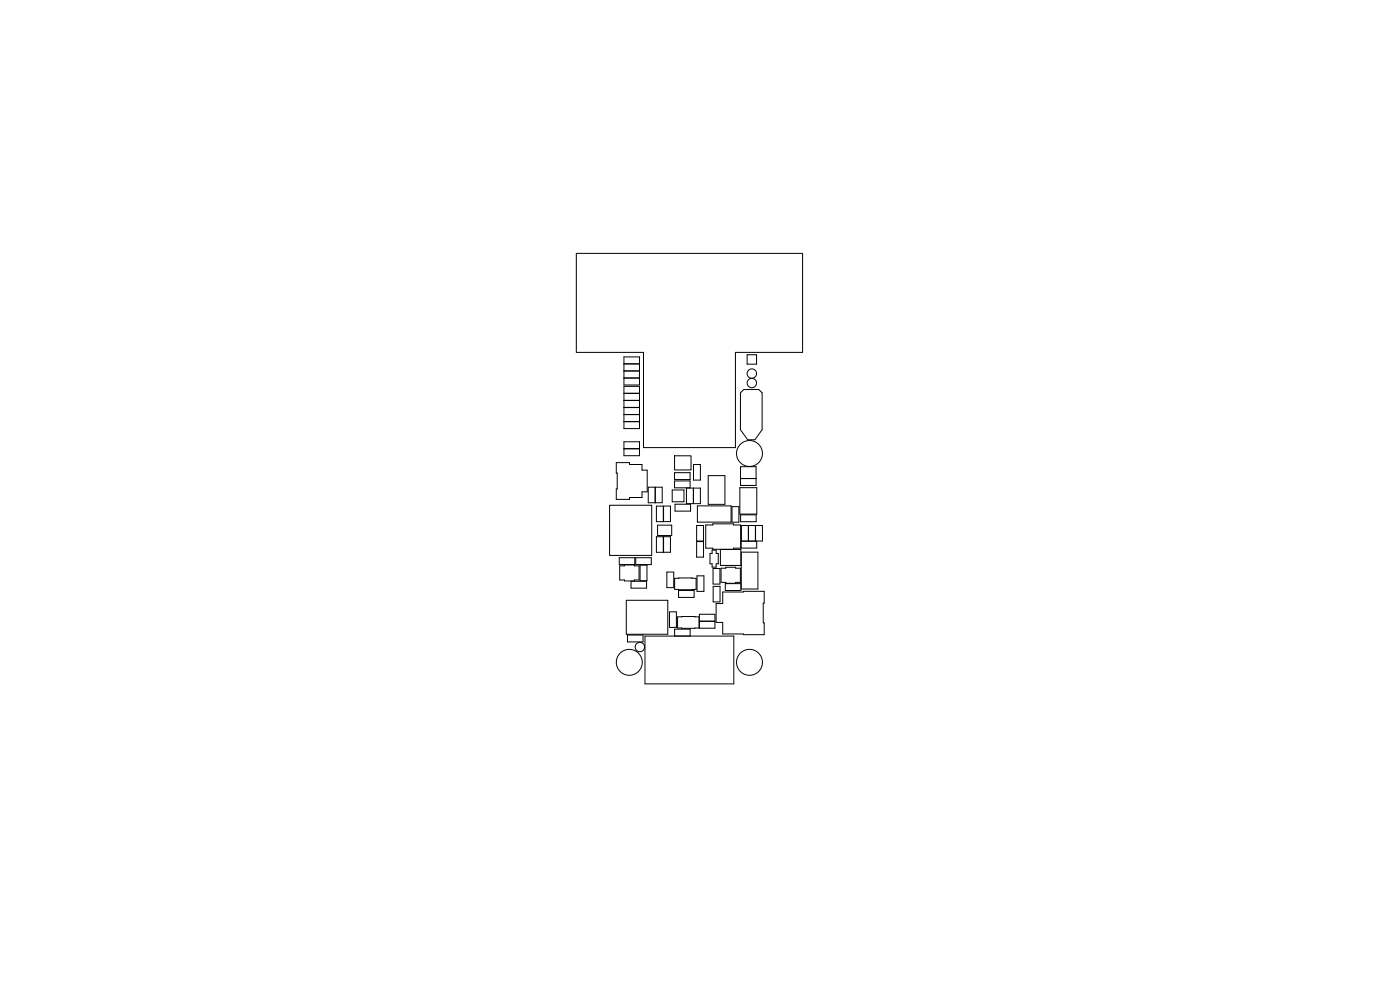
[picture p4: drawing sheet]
<svg xmlns="http://www.w3.org/2000/svg" width="297mm" height="210mm" viewBox="0 0 297 210" stroke-linecap="round" stroke-linejoin="round" font-family="sans-serif">
<g fill="none" stroke="#000" stroke-width=".21">
<path d="M122.3 53.8h48v21h-14.3v20.2h-19.5v-20.2h-14.2zM132.4 75.7h3.3v6h-3.3zM132.4 77.2h3.3M132.4 78.7h3.3M158.5 75.3h2v2h-2zM130.7 98.1h2.8v.4h2.7v1.2h1.1v4.6h-1.1v1.2h-2.7v.4h-2.8v-2.2h.2v-3.4h-.2zM132.4 95.2h3.3M132.4 82h3.3v8.9h-3.3zM132.4 93.7h3.3v3h-3.3zM132.4 89.5h3.3M132.4 86.5h3.3M132.4 87.9h3.3"/>
<path d="M132.4 80.2h3.3M132.4 83.5h3.3M132.4 84.9h3.3M132.4 89.4h3.3M132.4 83.4h3.3M132.4 85h3.3M132.4 86.4h3.3M143.1 96.7h3.5v3h-3.5zM147.1 98.5h1.5v3.3h-1.5zM157.1 83.3l.7-.7h3.2l.7 .7v7.9l-1.6 2.1h-1.5l-1.5-2.1zM157.1 99h3.3v4h-3.3zM129.3 107.2h9v10.6h-9z"/>
<path d="M131.4 118.3h3.3v1.5h-3.3zM134.9 118.3h3.3v1.5h-3.3zM135.8 119.9h1.4v3.3h-1.4zM137.5 103.4h3v3.3h-3zM139 103.4v3.3M139.3 107.4h1.4v3.3h-1.4zM139.3 113.9h1.4v3.3h-1.4zM139.5 111.4h3v2.2h-3zM140.8 107.4h1.4v3.3h-1.4zM140.8 113.9h1.4v3.3h-1.4zM142.6 103.9h2.5v2.5h-2.5zM143.1 100.3h3.3v1.4h-3.3z"/>
<path d="M143.1 102h3.3v1.5h-3.3zM143.2 107h3.3v1.4h-3.3zM145.6 103.5h3v3.3h-3zM147.1 103.5v3.3M147.8 111.5h1.4v3.3h-1.4zM147.8 114.9h1.4v3.3h-1.4zM147.9 107.3h7.2v3.5h-7.2zM149.7 111.4h1.5v-.3h4.4v.3h1.5v4.9h-1.5v.2h-4.4v-.2h-1.5zM150.2 100.9h3.6v6.1h-3.6zM151.1 116.7h.8v.7h.5v2.2h-.5v.7h-.8v-.7h-.5v-2.2h.5zM152.8 116.6h4.4v3.4h-4.4zM155.3 107.5h1.4v3.3h-1.4z"/>
<path d="M157 103.5h3.5v5.6h-3.5zM157.1 101.5h3.3M157.1 109.2h3.3v1.5h-3.3zM157.2 114.8h3.3v1.5h-3.3zM157.3 117.1h3.5v7.8h-3.5zM157.3 111.5h4.4v3.3h-4.4zM158.7 111.5v3.3M158.8 111.5v3.3M160.2 111.5v3.3M131.5 120h1v-.2h2.1v.2h1v3h-1v.2h-2.1v-.2h-1zM132.9 127.3h8.8v7.2h-8.8zM133.1 134.7h3.3v1.5h-3.3z"/>
<path d="M133.9 123.3h3.3v1.5h-3.3zM136.8 134.9h18.9v10.2h-18.9zM141.5 121.4h1.4v3.3h-1.4zM142 129.8h1.5v3.3h-1.5zM143.1 134.9v-1.4h3.3v1.4M143.1 122.7h4.6v2.3h-4.6zM143.7 130.9h4.6v2.3h-4.6zM143.9 125.3h3.3v1.4h-3.3zM147.9 122.2h1.4v3.3h-1.4zM148.4 131.8h3.3M148.4 130.3h3.3v3h-3.3zM151.3 120.6h1.4v3.3h-1.4z"/>
<path d="M151.3 124.4h1.4v3.3h-1.4zM153 120.5h1v-.2h2.1v.2h1v3h-1v.2h-2.1v-.2h-1zM153.3 125.6l8.8-.2v2.5h-.2v4.2h.2v2.5l-8.8-.1v-2.5h-1.4v-4h1.4zM153.9 123.8h3.3v1.5h-3.3z"/>
<circle cx="159.5" cy="79.2" r="1"/>
<circle cx="159" cy="96.2" r="2.75"/>
<circle cx="159.5" cy="81.2" r="1"/>
<circle cx="135.7" cy="137.2" r="1"/>
<circle cx="133.5" cy="140.5" r="2.75"/>
<circle cx="159" cy="140.5" r="2.75"/>
</g>
</svg>
